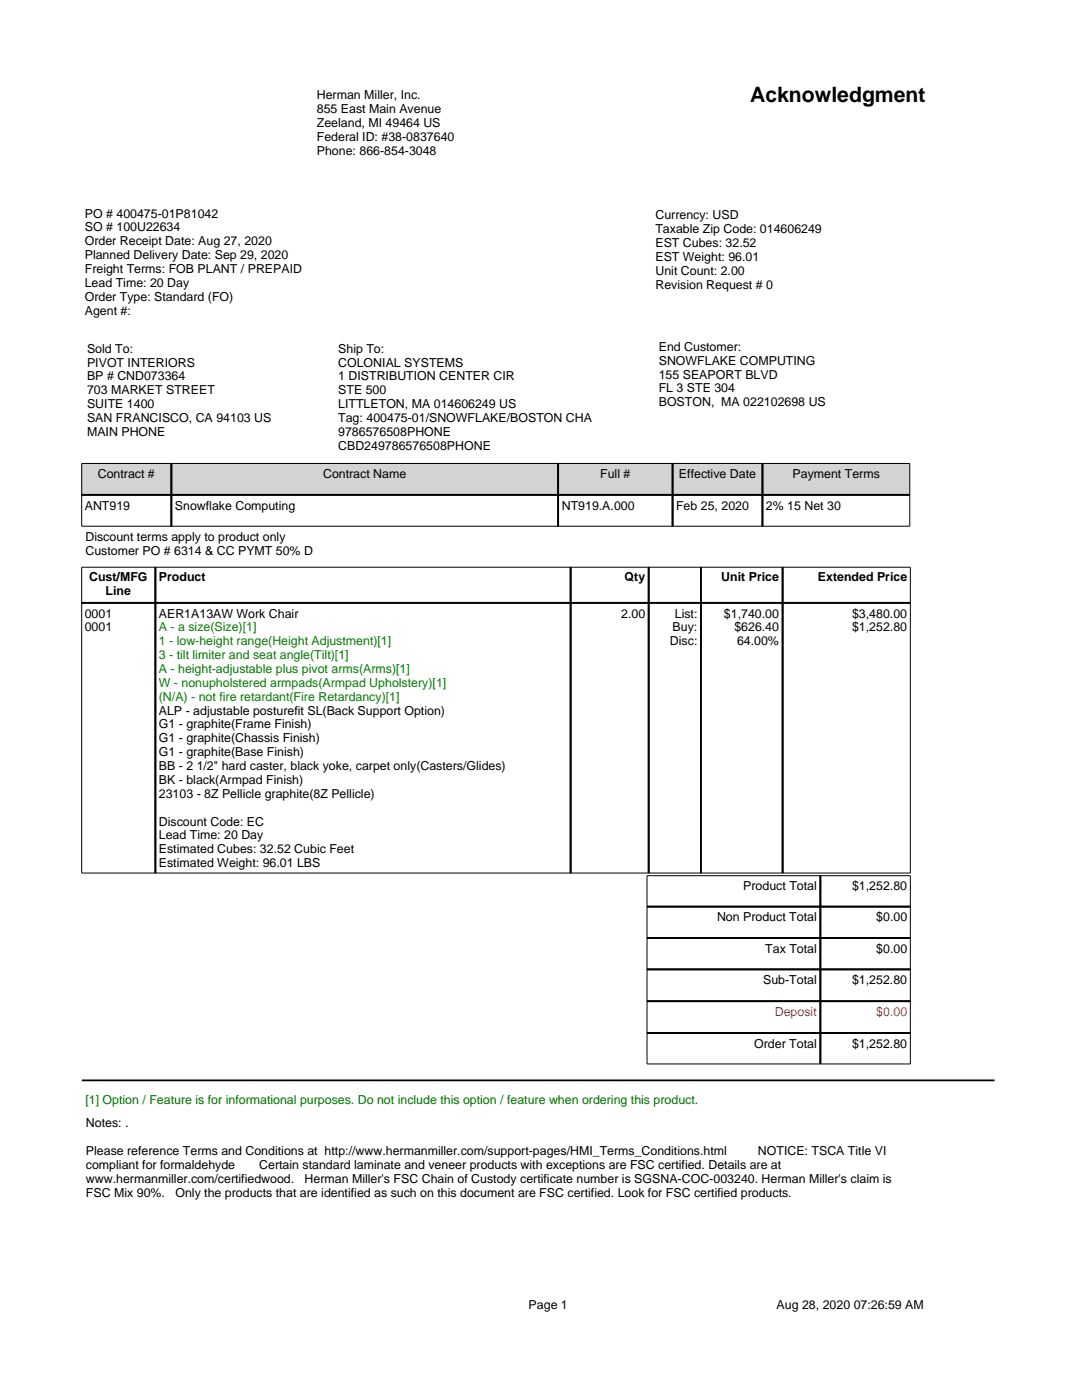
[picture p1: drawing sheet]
<svg xmlns="http://www.w3.org/2000/svg" width="216mm" height="279mm" viewBox="0 0 216 279" stroke-linecap="round" stroke-linejoin="round" font-family="sans-serif">
<defs><g id="words">
<text font-size="4.2" x="149.7" y="20.3">Acknowledgment</text>
<g font-size="2.5">
<text x="63.2" y="19.8">Herman Miller, Inc.</text>
<text x="63.2" y="22.6">855 East Main Avenue</text>
<text x="63.2" y="25.3">Zeeland, MI 49464 US</text>
<text x="63.2" y="28.1">Federal ID: #38-0837640</text>
<text x="63.2" y="30.9">Phone: 866-854-3048</text>
<text x="16.9" y="43.4">PO # 400475-01P81042</text>
<text x="16.9" y="46.2">SO # 100U22634</text>
<text x="130.8" y="43.8">Currency: USD</text>
<text x="130.8" y="46.6">Taxable Zip Code: 014606249</text>
<text x="16.9" y="49">Order Receipt Date: Aug 27, 2020</text>
<text x="16.9" y="51.7">Planned Delivery Date: Sep 29, 2020</text>
<text x="130.8" y="49.3">EST Cubes: 32.52</text>
<text x="130.8" y="52.1">EST Weight: 96.01</text>
<text x="16.9" y="54.5">Freight Terms: FOB PLANT / PREPAID</text>
<text x="16.9" y="57.3">Lead Time: 20 Day</text>
<text x="130.8" y="54.9">Unit Count: 2.00</text>
<text x="130.8" y="57.6">Revision Request # 0</text>
<text x="16.9" y="60">Order Type: Standard (FO)</text>
<text x="16.9" y="62.8">Agent #:</text>
<text x="17.4" y="70.4">Sold To:</text>
<text x="67.5" y="70.4">Ship To:</text>
<text x="131.4" y="70">End Customer:</text>
<text x="17.4" y="73.1">PIVOT INTERIORS</text>
<text x="17.4" y="75.9">BP # CND073364</text>
<text x="67.5" y="73.1">COLONIAL SYSTEMS</text>
<text x="67.5" y="75.9">1 DISTRIBUTION CENTER CIR</text>
<text x="131.4" y="72.8">SNOWFLAKE COMPUTING</text>
<text x="131.4" y="75.6">155 SEAPORT BLVD</text>
<text x="17.4" y="78.7">703 MARKET STREET</text>
<text x="17.4" y="81.5">SUITE 1400</text>
<text x="67.5" y="78.7">STE 500</text>
<text x="67.5" y="81.5">LITTLETON, MA 014606249 US</text>
<text x="131.4" y="78.3">FL 3 STE 304</text>
<text x="131.4" y="81.1">BOSTON, MA 022102698 US</text>
<text x="17.4" y="84.2">SAN FRANCISCO, CA 94103 US</text>
<text x="17.4" y="87">MAIN PHONE</text>
<text x="67.5" y="84.2">Tag: 400475-01/SNOWFLAKE/BOSTON CHA</text>
<text x="67.5" y="87">9786576508PHONE</text>
<text x="67.5" y="89.8">CBD249786576508PHONE</text>
<text x="19.5" y="95.3">Contract #</text>
<text x="64.5" y="95.3">Contract Name</text>
<text x="119.8" y="95.3">Full #</text>
<text x="135.5" y="95.3">Effective Date</text>
<text x="158.1" y="95.3">Payment Terms</text>
<text x="16.9" y="101.7">ANT919</text>
<text x="34.9" y="101.7">Snowflake Computing</text>
<text x="112.1" y="101.7">NT919.A.000</text>
<text x="134.9" y="101.7">Feb 25, 2020</text>
<text x="152.8" y="101.7">2% 15 Net 30</text>
<text x="17" y="108">Discount terms apply to product only</text>
<text x="17" y="110.8">Customer PO # 6314 &amp; CC PYMT 50% D</text>
<text x="17.8" y="116">Cust/MFG</text>
<text x="21.1" y="118.8">Line</text>
<text x="31.7" y="116">Product</text>
<text x="124.6" y="116">Qty</text>
<text x="143.9" y="116">Unit Price</text>
<text x="163.2" y="116">Extended Price</text>
<text x="16.9" y="123.2">0001</text>
<text x="31.7" y="123.2">AER1A13AW Work Chair</text>
<text x="124" y="123.2">2.00</text>
<text x="134.6" y="123.2">List:</text>
<text x="144.4" y="123.2">$1,740.00</text>
<text x="170" y="123.2">$3,480.00</text>
<text x="16.9" y="126">0001</text>
<text x="133.7" y="128.8">Disc:</text>
<text x="134.2" y="126">Buy:</text>
<text x="146.5" y="126">$626.40</text>
<text x="147.1" y="128.8">64.00%</text>
<text x="170" y="126">$1,252.80</text>
<text x="31.7" y="142.6">ALP - adjustable posturefit SL(Back Support Option)</text>
<text x="31.7" y="145.4">G1 - graphite(Frame Finish)</text>
<text x="31.7" y="148.2">G1 - graphite(Chassis Finish)</text>
<text x="31.7" y="150.9">G1 - graphite(Base Finish)</text>
<text x="31.7" y="153.7">BB - 2</text>
<text x="39.2" y="153.7">1/2&quot; hard caster, black yoke, carpet only(Casters/Glides)</text>
<text x="31.7" y="156.5">BK - black(Armpad Finish)</text>
<text x="31.7" y="159.2">23103 - 8Z Pellicle graphite(8Z Pellicle)</text>
<text x="31.7" y="164.8">Discount Code: EC</text>
<text x="31.7" y="167.5">Lead Time: 20 Day</text>
<text x="31.7" y="170.3">Estimated Cubes: 32.52 Cubic Feet</text>
<text x="31.7" y="173.1">Estimated Weight: 96.01 LBS</text>
<text x="148.3" y="177.6">Product Total</text>
<text x="170" y="177.6">$1,252.80</text>
<text x="143.1" y="183.9">Non Product Total</text>
<text x="174.9" y="183.9">$0.00</text>
<text x="152.7" y="190.1">Tax Total</text>
<text x="174.9" y="190.1">$0.00</text>
<text x="152.3" y="196.4">Sub-Total</text>
<text x="170" y="196.4">$1,252.80</text>
<text x="150.5" y="209.1">Order Total</text>
<text x="170" y="209.1">$1,252.80</text>
<text x="17.1" y="225">Notes: .</text>
<text x="17.1" y="230.6">Please reference Terms and Conditions at http://www.hermanmiller.com/support-pages/HMI_Terms_Conditions.html</text>
<text x="17.1" y="233.3">compliant for formaldehyde</text>
<text x="51.7" y="233.3">Certain standard laminate and veneer products with exceptions are FSC certified. Details are at</text>
<text x="151.2" y="230.6">NOTICE: TSCA Title VI</text>
<text x="17.1" y="236.1">www.hermanmiller.com/certifiedwood.</text>
<text x="17.1" y="238.9">FSC Mix 90%.</text>
<text x="35" y="238.9">Only the products that are identified as such on this document are FSC certified. Look for FSC certified products.</text>
<text x="60.8" y="236.1">Herman Miller's FSC Chain of Custody certificate number is SGSNA-COC-003240. Herman Miller's claim is</text>
<text x="105.5" y="261.1">Page 1</text>
<text x="155" y="261.1">Aug 28, 2020 07:26:59 AM</text>
</g>
<g font-size="2.5" fill="#008000">
<text x="31.7" y="126">A - a size(Size)[1]</text>
<text x="31.7" y="128.8">1 - low-height range(Height Adjustment)[1]</text>
<text x="31.7" y="131.5">3 - tilt limiter and seat angle(Tilt)[1]</text>
<text x="31.7" y="134.3">A - height-adjustable plus pivot arms(Arms)[1]</text>
<text x="31.7" y="137.1">W - nonupholstered armpads(Armpad Upholstery)[1]</text>
<text x="31.7" y="139.8">(N/A) - not fire retardant(Fire Retardancy)[1]</text>
</g>
<g font-size="2.5" fill="#f00">
<text x="154.6" y="202.8">Deposit</text>
<text x="174.9" y="202.8">$0.00</text>
</g>
<text font-size="2.5" fill="#006400" x="17" y="220.4">[1] Option / Feature is for informational purposes. Do not include this option / feature when ordering this product.</text>
</g></defs>
<g fill="#d3d3d3">
<path d="M16.2 92.4h18v6.4h-18z"/>
<path d="M34.2 92.4h77.2v6.4h-77.2z"/>
<path d="M111.4 92.4h22.8v6.4h-22.8z"/>
<path d="M134.2 92.4h17.9v6.4h-17.9z"/>
<path d="M152.1 92.4h29.5v6.4h-29.5z"/>
</g>
<path d="M16.3 92.5h165.2v12.5h-165.2zM16.3 113.2h165.3v61h-165.3zM129.1 174.8h52.5v37.5h-52.5z" fill="none" stroke="#000" stroke-width=".2"/>
<g fill="none" stroke="#000" stroke-width=".35">
<path d="M16.3 98.8h165.2M34.2 92.5v12.5M111.4 92.5v12.5M134.2 92.5v12.5M152.1 92.5v12.5M31 113.2v61M113.9 113.2v61M129.4 113.2v61M139.9 113.2v61M156.2 113.2v61M16.3 120.3h165.3M163.7 174.8v37.5"/>
<path d="M129.1 180.9h52.5M129.1 187.2h52.5M129.1 193.5h52.5M129.1 199.8h52.5M16.3 215.6h182.1M129.1 206.2h52.5"/>
</g>
<use href="#words"/>
</svg>
